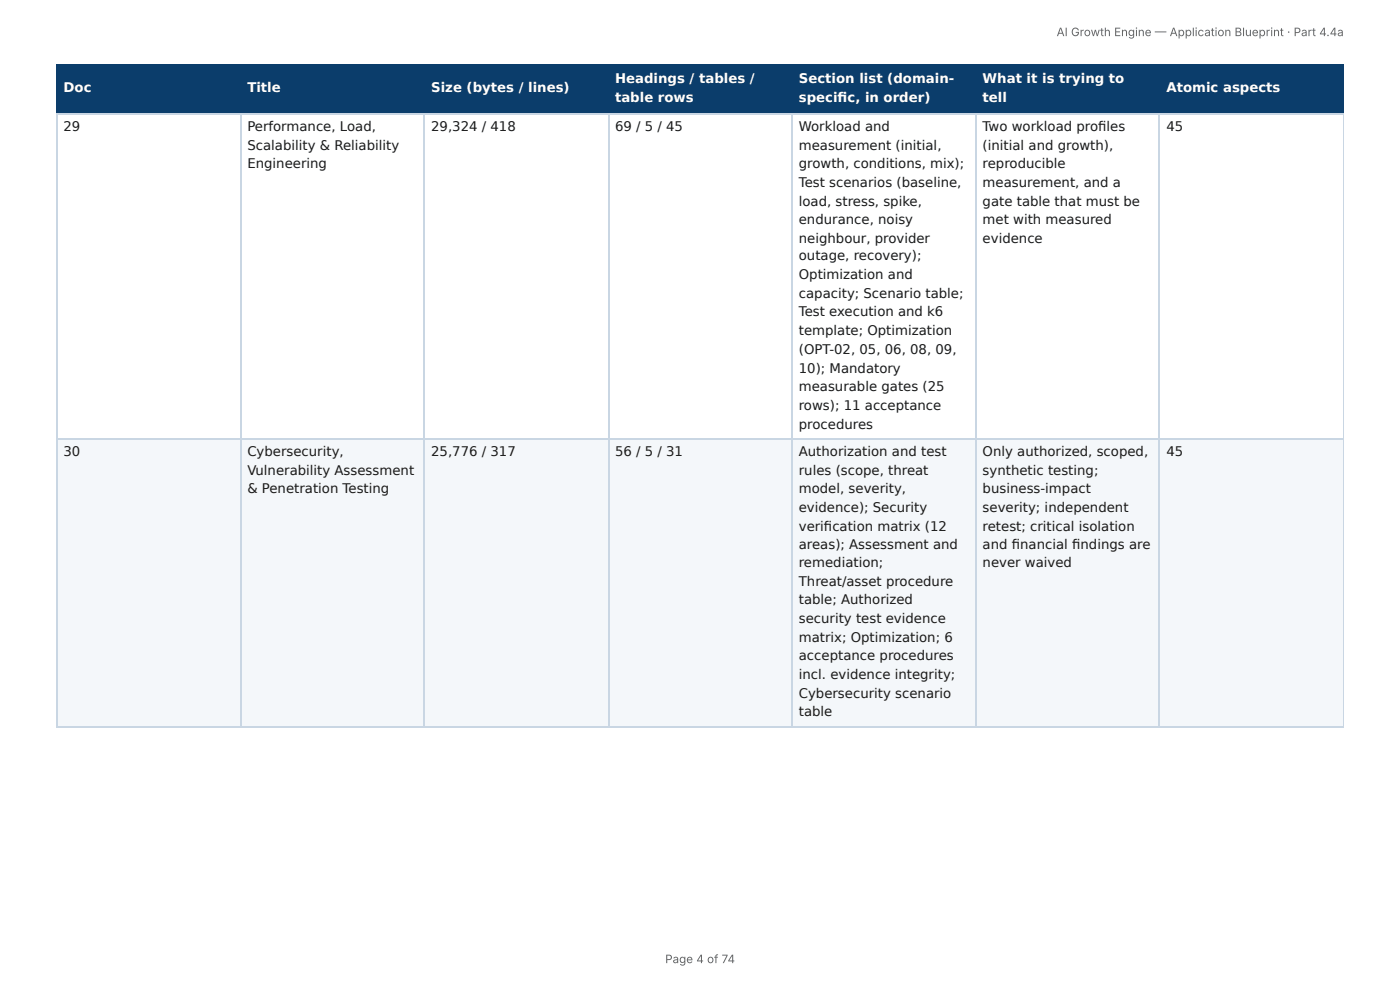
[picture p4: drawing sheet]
<svg xmlns="http://www.w3.org/2000/svg" width="297mm" height="210mm" viewBox="0 0 297 210" stroke-linecap="round" stroke-linejoin="round" font-family="sans-serif">
<defs><g id="words">
<g font-size="2.8" fill="#fff">
<text x="130.6" y="17.7">Headings / tables /</text>
<text x="169.7" y="17.7">Section list (domain-</text>
<text x="208.7" y="17.7">What it is trying to</text>
<text x="13.5" y="19.6">Doc</text>
<text x="52.5" y="19.6">Title</text>
<text x="91.6" y="19.6">Size (bytes / lines)</text>
<text x="130.6" y="21.7">table rows</text>
<text x="169.7" y="21.7">specifi c, in order)</text>
<text x="208.7" y="21.7">tell</text>
<text x="247.7" y="19.6">Atomic aspects</text>
</g>
<g font-size="2.8" fill="#1a1a1a">
<text x="13.5" y="27.8">29</text>
<text x="52.5" y="27.8">Performance, Load,</text>
<text x="91.6" y="27.8">29,324 / 418</text>
<text x="130.6" y="27.8">69 / 5 / 45</text>
<text x="169.7" y="27.8">Workload and</text>
<text x="208.7" y="27.8">Two workload profi les</text>
<text x="247.7" y="27.8">45</text>
<text x="52.5" y="31.8">Scalability &amp; Reliability</text>
<text x="52.5" y="35.7">Engineering</text>
<text x="169.7" y="31.8">measurement (initial,</text>
<text x="169.7" y="35.7">growth, conditions, mix);</text>
<text x="208.7" y="31.8">(initial and growth),</text>
<text x="208.7" y="35.7">reproducible</text>
<text x="169.7" y="39.7">Test scenarios (baseline,</text>
<text x="208.7" y="39.7">measurement, and a</text>
<text x="169.7" y="43.7">load, stress, spike,</text>
<text x="169.7" y="47.6">endurance, noisy</text>
<text x="208.7" y="43.7">gate table that must be</text>
<text x="208.7" y="47.6">met with measured</text>
<text x="169.7" y="51.6">neighbour, provider</text>
<text x="208.7" y="51.6">evidence</text>
<text x="169.7" y="55.3">outage, recovery);</text>
<text x="169.7" y="59.3">Optimization and</text>
<text x="169.7" y="63.2">capacity; Scenario table;</text>
<text x="169.7" y="67.2">Test execution and k6</text>
<text x="169.7" y="71.2">template; Optimization</text>
<text x="169.7" y="75.1">(OPT-02, 05, 06, 08, 09,</text>
<text x="169.7" y="79.1">10); Mandatory</text>
<text x="169.7" y="83.1">measurable gates (25</text>
<text x="169.7" y="87">rows); 11 acceptance</text>
<text x="169.7" y="91">procedures</text>
<text x="13.5" y="96.8">30</text>
<text x="52.5" y="96.8">Cybersecurity,</text>
<text x="52.5" y="100.8">Vulnerability Assessment</text>
<text x="91.6" y="96.8">25,776 / 317</text>
<text x="130.6" y="96.8">56 / 5 / 31</text>
<text x="169.7" y="96.8">Authorization and test</text>
<text x="169.7" y="100.8">rules (scope, threat</text>
<text x="208.7" y="96.8">Only authorized, scoped,</text>
<text x="208.7" y="100.8">synthetic testing;</text>
<text x="247.7" y="96.8">45</text>
<text x="52.5" y="104.8">&amp; Penetration Testing</text>
<text x="169.7" y="104.8">model, severity,</text>
<text x="208.7" y="104.8">business-impact</text>
<text x="169.7" y="108.7">evidence); Security</text>
<text x="169.7" y="112.7">verifi cation matrix (12</text>
<text x="208.7" y="108.7">severity; independent</text>
<text x="208.7" y="112.7">retest; critical isolation</text>
<text x="169.7" y="116.7">areas); Assessment and</text>
<text x="208.7" y="116.7">and fi nancial fi ndings are</text>
<text x="169.7" y="120.4">remediation;</text>
<text x="169.7" y="124.4">Threat/asset procedure</text>
<text x="208.7" y="120.4">never waived</text>
<text x="169.7" y="128.3">table; Authorized</text>
<text x="169.7" y="132.3">security test evidence</text>
<text x="169.7" y="136.3">matrix; Optimization; 6</text>
<text x="169.7" y="140.2">acceptance procedures</text>
<text x="169.7" y="144.2">incl. evidence integrity;</text>
<text x="169.7" y="148.2">Cybersecurity scenario</text>
<text x="169.7" y="152.1">table</text>
</g>
<g font-size="2.5" fill="#666">
<text x="224.4" y="7.7">AI Growth Engine — Application Blueprint · Part 4.4a</text>
<text x="141.3" y="204.5">Page 4 of 74</text>
</g>
</g></defs>
<g fill="#0b3d6b">
<path d="M12.2 14h38.9v10.1h-38.9z"/>
<path d="M51.1 14h39.1v10.1h-39.1z"/>
<path d="M90.2 14h38.9v10.1h-38.9z"/>
<path d="M129.1 14h39.2v10.1h-39.2z"/>
<path d="M168.3 14h38.9v10.1h-38.9z"/>
<path d="M207.2 14h39.1v10.1h-39.1z"/>
<path d="M246.3 14h39.1v10.1h-39.1z"/>
</g>
<g fill="#f4f7fa">
<path d="M12.2 93.1h38.9v61.2h-38.9z"/>
<path d="M51.1 93.1h39.1v61.2h-39.1z"/>
<path d="M90.2 93.1h38.9v61.2h-38.9z"/>
<path d="M129.1 93.1h39.2v61.2h-39.2z"/>
<path d="M168.3 93.1h38.9v61.2h-38.9z"/>
<path d="M207.2 93.1h39.1v61.2h-39.1z"/>
<path d="M246.3 93.1h39.1v61.2h-39.1z"/>
</g>
<path d="M11.9 13.9h273.5M12 13.8v10.5M51.2 13.8v10.5M90.1 13.8v10.5M129.2 13.8v10.5M168.1 13.8v10.5M207.3 13.8v10.5M246.2 13.8v10.5M11.9 24.2h273.5" fill="none" stroke="#0b3d6b" stroke-width=".26"/>
<path d="M285.3 13.8v10.5" fill="none" stroke="#0b3d6b" stroke-width=".21"/>
<path d="M11.9 24.2h273.5M12 24.3v130M51.2 24.3v130M90.1 24.3v130M129.2 24.3v130M168.1 24.3v130M207.3 24.3v130M246.2 24.3v130M11.9 93.3h273.5M11.9 154.4h273.5" fill="none" stroke="#c9d6e3" stroke-width=".26"/>
<path d="M285.3 24.3v130" fill="none" stroke="#c9d6e3" stroke-width=".21"/>
<use href="#words"/>
</svg>
